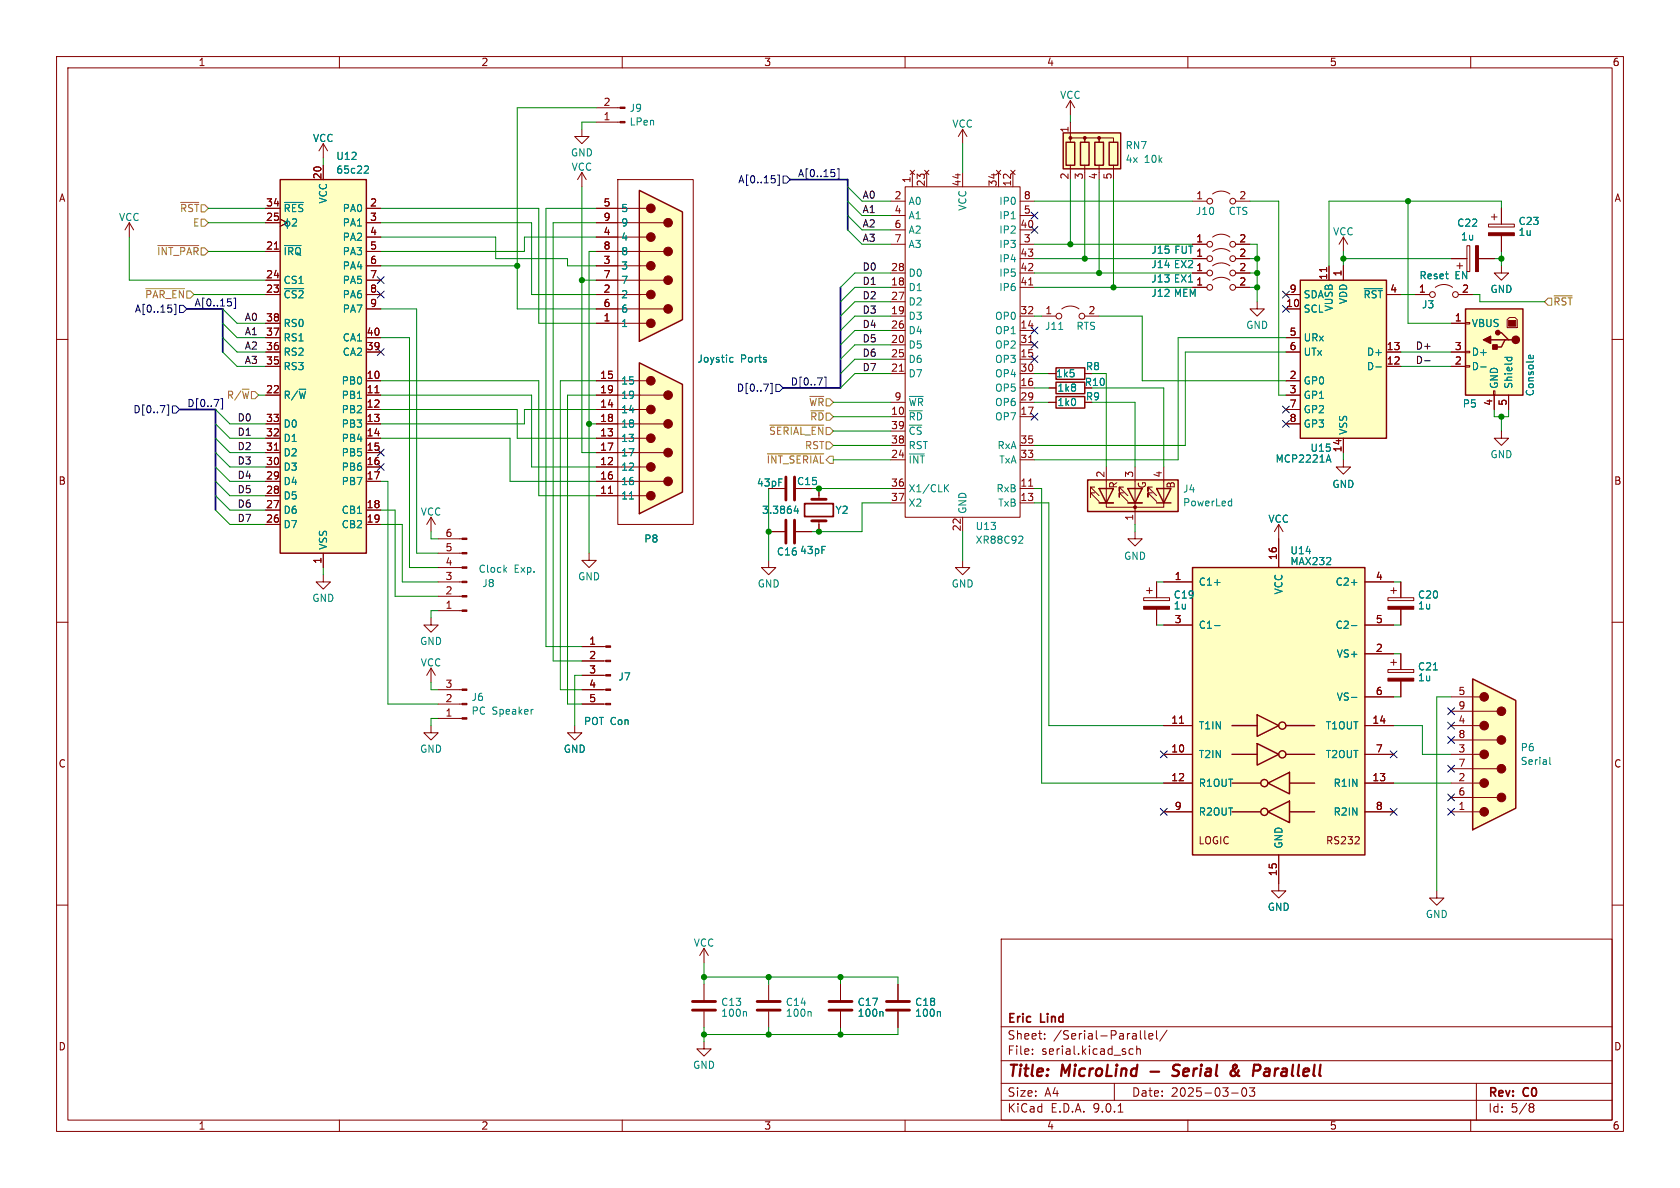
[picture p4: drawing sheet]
<svg xmlns="http://www.w3.org/2000/svg" width="297mm" height="210mm" viewBox="0 0 297 210" stroke-linecap="round" stroke-linejoin="round" font-family="sans-serif">
<defs><g id="words">
<g font-size="2.8" fill="#840000">
<text x="178" y="190.9">Title:</text>
<text x="187.7" y="190.9">MicroLind</text>
<text x="209" y="190.9">Serial</text>
<text x="220" y="190.9">&amp;</text>
<text x="224.8" y="190.9">Parallell</text>
</g>
<g font-size="2.1" fill="#840000">
<text x="178" y="184">Sheet:</text>
<text x="178" y="181.2">Eric</text>
<text x="184" y="181.2">Lind</text>
<text x="186.2" y="184">/Serial-Parallel/</text>
<text x="178" y="186.7">File:</text>
<text x="184.1" y="186.7">serial.kicad_sch</text>
<text x="178" y="196.9">KiCad</text>
<text x="178" y="194.1">Size:</text>
<text x="184.7" y="194.1">A4</text>
<text x="185.7" y="196.9">E.D.A.</text>
<text x="193.3" y="196.9">9.0.1</text>
<text x="200" y="194.1">Date:</text>
<text x="207" y="194.1">2025-03-03</text>
<text x="263" y="194.3">Rev:</text>
<text x="263" y="196.9">Id:</text>
<text x="267.1" y="196.9">5/8</text>
<text x="269.4" y="194.3">C0</text>
</g>
<g font-size="1.8" fill="#840000">
<text x="35" y="11.9">1</text>
<text x="85" y="11.9">2</text>
<text x="135" y="11.9">3</text>
<text x="185" y="11.9">4</text>
<text x="235" y="11.9">5</text>
<text x="285" y="11.9">6</text>
<text x="106.6" y="21.3">1</text>
<text x="106.6" y="18.8">2</text>
<text x="189" y="23.6" transform="rotate(-90 189 23.6)">1</text>
<text x="10.3" y="35.9">A</text>
<text x="56.9" y="31.8" transform="rotate(-90 56.9 31.8)">20</text>
<text x="158" y="35.3">2</text>
<text x="161" y="32.5" transform="rotate(-90 161 32.5)">1</text>
<text x="163.6" y="33.1" transform="rotate(-90 163.6 33.1)">23</text>
<text x="169.9" y="33.1" transform="rotate(-90 169.9 33.1)">44</text>
<text x="176.3" y="33.1" transform="rotate(-90 176.3 33.1)">34</text>
<text x="178.8" y="33.1" transform="rotate(-90 178.8 33.1)">12</text>
<text x="180.9" y="35.3">8</text>
<text x="189" y="31.8" transform="rotate(-90 189 31.8)">2</text>
<text x="191.5" y="31.8" transform="rotate(-90 191.5 31.8)">3</text>
<text x="194.1" y="31.8" transform="rotate(-90 194.1 31.8)">4</text>
<text x="196.6" y="31.8" transform="rotate(-90 196.6 31.8)">5</text>
<text x="211.4" y="35.3">1</text>
<text x="219" y="35.3">2</text>
<text x="285.3" y="35.9">A</text>
<text x="46.9" y="36.6">34</text>
<text x="46.9" y="39.1">25</text>
<text x="65.3" y="36.6">2</text>
<text x="65.3" y="39.1">3</text>
<text x="65.3" y="41.7">4</text>
<text x="106.6" y="36.6">5</text>
<text x="106.6" y="39.1">9</text>
<text x="106.6" y="41.7">4</text>
<text x="158" y="37.8">4</text>
<text x="158" y="40.4">6</text>
<text x="180.3" y="40.4">40</text>
<text x="180.9" y="37.8">5</text>
<text x="46.9" y="44.2">21</text>
<text x="65.3" y="44.2">5</text>
<text x="65.3" y="46.7">6</text>
<text x="106.6" y="44.2">8</text>
<text x="106.6" y="46.7">3</text>
<text x="158" y="42.9">7</text>
<text x="180.3" y="45.5">43</text>
<text x="180.9" y="42.9">3</text>
<text x="203.4" y="45.1">J15 FUT 1</text>
<text x="211.4" y="42.9">1</text>
<text x="219" y="42.9">2</text>
<text x="219" y="45.5">2</text>
<text x="46.9" y="49.3">24</text>
<text x="46.9" y="51.8">23</text>
<text x="65.3" y="49.3">7</text>
<text x="65.3" y="51.8">8</text>
<text x="106.6" y="49.3">7</text>
<text x="106.6" y="51.8">2</text>
<text x="157.4" y="48">28</text>
<text x="157.4" y="50.5">18</text>
<text x="157.4" y="53.1">27</text>
<text x="180.3" y="48">42</text>
<text x="180.3" y="50.5">41</text>
<text x="211.4" y="50.5">1</text>
<text x="211.4" y="48">1</text>
<text x="219" y="50.5">2</text>
<text x="219" y="48">2</text>
<text x="227.9" y="51.8">9</text>
<text x="234.7" y="49.6" transform="rotate(-90 234.7 49.6)">11</text>
<text x="237.2" y="49" transform="rotate(-90 237.2 49)">1</text>
<text x="245.7" y="51.8">4</text>
<text x="250.8" y="51.8">1</text>
<text x="258.4" y="51.8">2</text>
<text x="46.9" y="56.9">38</text>
<text x="46.9" y="59.4">37</text>
<text x="64.7" y="59.4">40</text>
<text x="65.3" y="54.4">9</text>
<text x="106.6" y="54.4">6</text>
<text x="106.6" y="56.9">1</text>
<text x="157.4" y="55.6">19</text>
<text x="157.4" y="58.2">26</text>
<text x="180.3" y="55.6">32</text>
<text x="180.3" y="58.2">14</text>
<text x="184.7" y="55.6">1</text>
<text x="192.3" y="55.6">2</text>
<text x="227.3" y="54.4">10</text>
<text x="227.9" y="59.4">5</text>
<text x="257.1" y="56.9">1</text>
<text x="46.9" y="62">36</text>
<text x="46.9" y="64.5">35</text>
<text x="64.7" y="62">39</text>
<text x="157.4" y="60.7">20</text>
<text x="157.4" y="63.2">25</text>
<text x="157.4" y="65.8">21</text>
<text x="180.3" y="60.7">31</text>
<text x="180.3" y="63.2">15</text>
<text x="180.3" y="65.8">30</text>
<text x="191.9" y="65.6">R8</text>
<text x="227.9" y="62">6</text>
<text x="245.1" y="62">13</text>
<text x="245.1" y="64.5">12</text>
<text x="257.1" y="62">3</text>
<text x="257.1" y="64.5">2</text>
<text x="46.9" y="69.6">22</text>
<text x="64.7" y="67.1">10</text>
<text x="64.7" y="69.6">11</text>
<text x="106" y="67.1">15</text>
<text x="106" y="69.6">19</text>
<text x="158" y="70.9">9</text>
<text x="180.3" y="68.3">16</text>
<text x="180.3" y="70.9">29</text>
<text x="191.7" y="68.4">R10</text>
<text x="191.9" y="71">R9</text>
<text x="227.9" y="67.1">2</text>
<text x="227.9" y="69.6">3</text>
<text x="263.9" y="71.8" transform="rotate(-90 263.9 71.8)">4</text>
<text x="266.4" y="71.8" transform="rotate(-90 266.4 71.8)">5</text>
<text x="46.9" y="74.7">33</text>
<text x="46.9" y="77.2">32</text>
<text x="64.7" y="72.1">12</text>
<text x="64.7" y="74.7">13</text>
<text x="64.7" y="77.2">14</text>
<text x="106" y="72.1">14</text>
<text x="106" y="74.7">18</text>
<text x="106" y="77.2">13</text>
<text x="157.4" y="73.4">10</text>
<text x="157.4" y="75.9">39</text>
<text x="180.3" y="73.4">17</text>
<text x="227.9" y="72.1">7</text>
<text x="227.9" y="74.7">8</text>
<text x="46.9" y="79.8">31</text>
<text x="46.9" y="82.3">30</text>
<text x="64.7" y="79.8">15</text>
<text x="64.7" y="82.3">16</text>
<text x="106" y="79.8">17</text>
<text x="106" y="82.3">12</text>
<text x="157.4" y="78.5">38</text>
<text x="157.4" y="81">24</text>
<text x="180.3" y="78.5">35</text>
<text x="180.3" y="81">33</text>
<text x="237.2" y="80.1" transform="rotate(-90 237.2 80.1)">14</text>
<text x="10.3" y="85.9">B</text>
<text x="46.9" y="84.8">29</text>
<text x="46.9" y="87.4">28</text>
<text x="46.9" y="89.9">27</text>
<text x="64.7" y="84.8">17</text>
<text x="64.7" y="89.9">18</text>
<text x="106" y="84.8">16</text>
<text x="106" y="87.4">11</text>
<text x="140.8" y="86">C15</text>
<text x="157.4" y="86.1">36</text>
<text x="157.4" y="88.6">37</text>
<text x="180.3" y="86.1">11</text>
<text x="180.3" y="88.6">13</text>
<text x="195.3" y="84.5" transform="rotate(-90 195.3 84.5)">2</text>
<text x="197.7" y="86.5" transform="rotate(-90 197.7 86.5)">R</text>
<text x="200.4" y="84.5" transform="rotate(-90 200.4 84.5)">3</text>
<text x="202.8" y="86.5" transform="rotate(-90 202.8 86.5)">G</text>
<text x="205.5" y="84.5" transform="rotate(-90 205.5 84.5)">4</text>
<text x="207.9" y="86.5" transform="rotate(-90 207.9 86.5)">B</text>
<text x="285.3" y="85.9">B</text>
<text x="46.9" y="92.5">26</text>
<text x="64.7" y="92.5">19</text>
<text x="78.7" y="95">6</text>
<text x="169.9" y="94" transform="rotate(-90 169.9 94)">22</text>
<text x="200.4" y="92.1" transform="rotate(-90 200.4 92.1)">1</text>
<text x="56.9" y="99.8" transform="rotate(-90 56.9 99.8)">1</text>
<text x="78.7" y="100.1">4</text>
<text x="78.7" y="97.5">5</text>
<text x="225.8" y="99.1" transform="rotate(-90 225.8 99.1)">16</text>
<text x="78.7" y="107.7">1</text>
<text x="78.7" y="105.2">2</text>
<text x="78.7" y="102.6">3</text>
<text x="207.6" y="102.6">1</text>
<text x="243.1" y="102.6">4</text>
<text x="207.6" y="110.2">3</text>
<text x="243.1" y="110.2">5</text>
<text x="104.1" y="114">1</text>
<text x="104.1" y="116.6">2</text>
<text x="104.1" y="119.1">3</text>
<text x="243.1" y="115.3">2</text>
<text x="78.7" y="124.2">2</text>
<text x="78.7" y="121.7">3</text>
<text x="104.1" y="121.7">4</text>
<text x="104.1" y="124.2">5</text>
<text x="243.1" y="122.9">6</text>
<text x="257.7" y="122.9">5</text>
<text x="257.7" y="125.5">9</text>
<text x="78.7" y="126.7">1</text>
<text x="207" y="128">11</text>
<text x="242.5" y="128">14</text>
<text x="257.7" y="128">4</text>
<text x="257.7" y="130.6">8</text>
<text x="10.3" y="135.9">C</text>
<text x="207" y="133.1">10</text>
<text x="243.1" y="133.1">7</text>
<text x="257.7" y="133.1">3</text>
<text x="257.7" y="135.6">7</text>
<text x="285.3" y="135.9">C</text>
<text x="207" y="138.2">12</text>
<text x="207.6" y="143.3">9</text>
<text x="242.5" y="138.2">13</text>
<text x="243.1" y="143.3">8</text>
<text x="257.7" y="138.2">2</text>
<text x="257.7" y="140.7">6</text>
<text x="257.7" y="143.3">1</text>
<text x="211.8" y="149.5">LOGIC</text>
<text x="234.3" y="149.5">RS232</text>
<text x="225.8" y="155" transform="rotate(-90 225.8 155)">15</text>
<text x="10.3" y="185.9">D</text>
<text x="285.3" y="185.9">D</text>
<text x="35" y="199.9">1</text>
<text x="85" y="199.9">2</text>
<text x="135" y="199.9">3</text>
<text x="185" y="199.9">4</text>
<text x="235" y="199.9">5</text>
<text x="285" y="199.9">6</text>
</g>
<g font-size="1.8" fill="#008484">
<text x="187.3" y="17.7">VCC</text>
<text x="111.2" y="20">J9</text>
<text x="111.2" y="22.4">LPen</text>
<text x="168.3" y="22.8">VCC</text>
<text x="55.2" y="25.3">VCC</text>
<text x="59.4" y="28.5">U12</text>
<text x="100.8" y="27.9">GND</text>
<text x="198.9" y="29">4x</text>
<text x="198.9" y="26.6">RN7</text>
<text x="202.3" y="29">10k</text>
<text x="59.4" y="30.9">65c22</text>
<text x="101" y="30.4">VCC</text>
<text x="20.9" y="39.3">VCC</text>
<text x="50" y="37.7">~{RES}</text>
<text x="58" y="36.1" transform="rotate(-90 58 36.1)">VCC</text>
<text x="60.5" y="37.7">PA0</text>
<text x="60.5" y="40.2">PA1</text>
<text x="109.7" y="37.7">5</text>
<text x="109.7" y="40.2">9</text>
<text x="160.5" y="36.4">A0</text>
<text x="160.5" y="39">A1</text>
<text x="160.5" y="41.5">A2</text>
<text x="171" y="37.4" transform="rotate(-90 171 37.4)">VCC</text>
<text x="176.5" y="36.4">IP0</text>
<text x="176.5" y="39">IP1</text>
<text x="176.5" y="41.5">IP2</text>
<text x="211.3" y="38.2">J10</text>
<text x="217.1" y="38.2">CTS</text>
<text x="235.6" y="41.8">VCC</text>
<text x="257.5" y="40.3">C22</text>
<text x="268.4" y="41.9">1u</text>
<text x="268.4" y="40">C23</text>
<text x="50" y="45.3">~{IRQ}</text>
<text x="60.5" y="42.8">PA2</text>
<text x="60.5" y="45.3">PA3</text>
<text x="60.5" y="47.9">PA4</text>
<text x="109.7" y="42.8">4</text>
<text x="109.7" y="45.3">8</text>
<text x="109.7" y="47.9">3</text>
<text x="160.5" y="44">A3</text>
<text x="176.5" y="44">IP3</text>
<text x="176.5" y="46.6">IP4</text>
<text x="203.4" y="47.6">J14 EX2</text>
<text x="258.2" y="42.7">1u</text>
<text x="50" y="50.4">CS1</text>
<text x="50" y="52.9">~{CS2}</text>
<text x="60.5" y="50.4">PA5</text>
<text x="60.5" y="52.9">PA6</text>
<text x="109.7" y="50.4">7</text>
<text x="109.7" y="52.9">2</text>
<text x="160.5" y="49.1">D0</text>
<text x="160.5" y="51.7">D1</text>
<text x="176.5" y="49.1">IP5</text>
<text x="176.5" y="51.7">IP6</text>
<text x="203.4" y="52.7">J12 MEM</text>
<text x="203.4" y="50.1">J13 EX1</text>
<text x="230.4" y="52.9">SDA</text>
<text x="238.4" y="53.9" transform="rotate(-90 238.4 53.9)">VDD</text>
<text x="241" y="52.9">~{RST}</text>
<text x="250.8" y="49.6">Reset</text>
<text x="257.2" y="49.6">EN</text>
<text x="263.4" y="52">GND</text>
<text x="50" y="58">RS0</text>
<text x="60.5" y="55.5">PA7</text>
<text x="109.7" y="55.5">6</text>
<text x="109.7" y="58">1</text>
<text x="160.5" y="54.2">D2</text>
<text x="160.5" y="56.7">D3</text>
<text x="160.5" y="59.3">D4</text>
<text x="175.8" y="56.7">OP0</text>
<text x="175.8" y="59.3">OP1</text>
<text x="184.6" y="58.5">J11</text>
<text x="190.2" y="58.5">RTS</text>
<text x="220.2" y="58.3">GND</text>
<text x="230.4" y="55.5">SCL</text>
<text x="235.8" y="55.1" transform="rotate(-90 235.8 55.1)">VUSB</text>
<text x="251.3" y="54.7">J3</text>
<text x="260.1" y="58">VBUS</text>
<text x="50" y="60.6">RS1</text>
<text x="50" y="63.1">RS2</text>
<text x="50" y="65.6">RS3</text>
<text x="60.5" y="60.6">CA1</text>
<text x="60.5" y="63.1">CA2</text>
<text x="123.2" y="64.3">Joystic</text>
<text x="130.9" y="64.3">Ports</text>
<text x="160.5" y="61.8">D5</text>
<text x="160.5" y="64.4">D6</text>
<text x="175.8" y="61.8">OP2</text>
<text x="175.8" y="64.4">OP3</text>
<text x="230.4" y="60.6">URx</text>
<text x="230.4" y="63.1">UTx</text>
<text x="241.6" y="63.1">D+</text>
<text x="241.6" y="65.6">D-</text>
<text x="260.1" y="63.1">D+</text>
<text x="260.1" y="65.6">D-</text>
<text x="50" y="70.7">R/~{W}</text>
<text x="60.3" y="68.2">PB0</text>
<text x="60.3" y="70.7">PB1</text>
<text x="109.7" y="68.2">15</text>
<text x="109.7" y="70.7">19</text>
<text x="160.5" y="66.9">D7</text>
<text x="160.5" y="72">~{WR}</text>
<text x="175.8" y="66.9">OP4</text>
<text x="175.8" y="69.4">OP5</text>
<text x="175.8" y="72">OP6</text>
<text x="186.6" y="66.9">1k5</text>
<text x="186.8" y="69.4">1k8</text>
<text x="186.8" y="72">1k0</text>
<text x="230.4" y="68.2">GP0</text>
<text x="230.4" y="70.7">GP1</text>
<text x="265" y="68.8" transform="rotate(-90 265 68.8)">GND</text>
<text x="267.6" y="68.8" transform="rotate(-90 267.6 68.8)">Shield</text>
<text x="271.4" y="70.1" transform="rotate(-90 271.4 70.1)">Console</text>
<text x="50" y="75.8">D0</text>
<text x="60.3" y="73.3">PB2</text>
<text x="60.3" y="75.8">PB3</text>
<text x="109.7" y="73.3">14</text>
<text x="109.7" y="75.8">18</text>
<text x="160.5" y="74.5">~{RD}</text>
<text x="160.5" y="77.1">~{CS}</text>
<text x="175.8" y="74.5">OP7</text>
<text x="230.4" y="73.3">GP2</text>
<text x="230.4" y="75.8">GP3</text>
<text x="238.4" y="77" transform="rotate(-90 238.4 77)">VSS</text>
<text x="258.5" y="72.2">P5</text>
<text x="50" y="78.3">D1</text>
<text x="50" y="80.9">D2</text>
<text x="50" y="83.4">D3</text>
<text x="60.3" y="78.3">PB4</text>
<text x="60.3" y="80.9">PB5</text>
<text x="60.3" y="83.4">PB6</text>
<text x="109.7" y="78.3">13</text>
<text x="109.7" y="80.9">17</text>
<text x="109.7" y="83.4">12</text>
<text x="160.5" y="79.6">RST</text>
<text x="160.5" y="82.1">~{INT}</text>
<text x="176.2" y="79.6">RxA</text>
<text x="176.5" y="82.1">TxA</text>
<text x="225.4" y="82">MCP2221A</text>
<text x="231.6" y="80.1">U15</text>
<text x="263.4" y="81.2">GND</text>
<text x="50" y="86">D4</text>
<text x="50" y="88.5">D5</text>
<text x="60.3" y="86">PB7</text>
<text x="109.7" y="86">16</text>
<text x="109.7" y="88.5">11</text>
<text x="133.7" y="86.2">43pF</text>
<text x="160.5" y="87.2">X1/CLK</text>
<text x="160.5" y="89.8">X2</text>
<text x="176.1" y="87.2">RxB</text>
<text x="176.4" y="89.8">TxB</text>
<text x="209.1" y="87.3">J4</text>
<text x="209.1" y="89.7">PowerLed</text>
<text x="235.5" y="86.5">GND</text>
<text x="50" y="91">D6</text>
<text x="50" y="93.6">D7</text>
<text x="60.3" y="91">CB1</text>
<text x="60.3" y="93.6">CB2</text>
<text x="74.3" y="91.3">VCC</text>
<text x="134.6" y="91">3.3864</text>
<text x="147.6" y="91">Y2</text>
<text x="171" y="90.9" transform="rotate(-90 171 90.9)">GND</text>
<text x="172.4" y="93.9">U13</text>
<text x="224.1" y="92.6">VCC</text>
<text x="58" y="97.3" transform="rotate(-90 58 97.3)">VSS</text>
<text x="84.5" y="101.4">Clock</text>
<text x="90.9" y="101.4">Exp.</text>
<text x="113.8" y="96.1">P8</text>
<text x="137.2" y="98.4">C16</text>
<text x="141.3" y="98.1">43pF</text>
<text x="172.4" y="96.3">XR88C92</text>
<text x="198.6" y="99.2">GND</text>
<text x="228" y="98.2">U14</text>
<text x="228" y="100.1">MAX232</text>
<text x="55.1" y="106.6">GND</text>
<text x="85.2" y="104">J8</text>
<text x="102.1" y="102.8">GND</text>
<text x="133.9" y="104.1">GND</text>
<text x="168.1" y="104.1">GND</text>
<text x="207.4" y="107.9">1u</text>
<text x="207.4" y="106">C19</text>
<text x="211.8" y="103.7">C1+</text>
<text x="226.9" y="105.2" transform="rotate(-90 226.9 105.2)">VCC</text>
<text x="236" y="103.7">C2+</text>
<text x="250.6" y="107.9">1u</text>
<text x="250.6" y="106">C20</text>
<text x="211.8" y="111.4">C1-</text>
<text x="236" y="111.4">C2-</text>
<text x="74.2" y="114.2">GND</text>
<text x="74.3" y="118">VCC</text>
<text x="236.2" y="116.4">VS+</text>
<text x="250.6" y="118.7">C21</text>
<text x="83.3" y="124.1">J6</text>
<text x="109.2" y="120.5">J7</text>
<text x="236.2" y="124.1">VS-</text>
<text x="250.6" y="120.6">1u</text>
<text x="83.3" y="126.5">PC</text>
<text x="87" y="126.5">Speaker</text>
<text x="103.1" y="128.4">POT Con</text>
<text x="211.8" y="129.1">T1IN</text>
<text x="234.3" y="129.1">T1OUT</text>
<text x="74.2" y="133.3">GND</text>
<text x="99.6" y="133.3">GND</text>
<text x="211.8" y="134.2">T2IN</text>
<text x="234.3" y="134.2">T2OUT</text>
<text x="268.7" y="133">P6</text>
<text x="268.7" y="135.4">Serial</text>
<text x="211.8" y="139.3">R1OUT</text>
<text x="235.7" y="139.3">R1IN</text>
<text x="211.8" y="144.4">R2OUT</text>
<text x="235.7" y="144.4">R2IN</text>
<text x="226.9" y="150.1" transform="rotate(-90 226.9 150.1)">GND</text>
<text x="224" y="161.2">GND</text>
<text x="122.5" y="167.5">VCC</text>
<text x="252" y="162.5">GND</text>
<text x="127.4" y="179.9">100n</text>
<text x="127.4" y="178">C13</text>
<text x="138.8" y="179.9">100n</text>
<text x="138.8" y="178">C14</text>
<text x="151.5" y="179.9">100n</text>
<text x="151.5" y="178">C17</text>
<text x="161.7" y="179.9">100n</text>
<text x="161.7" y="178">C18</text>
<text x="122.4" y="189.1">GND</text>
</g>
<g font-size="1.8" fill="#000084">
<text x="130.4" y="32.6">A[0..15]</text>
<text x="141" y="31.4">A[0..15]</text>
<text x="23.7" y="55.5">A[0..15]</text>
<text x="34.3" y="54.3">A[0..15]</text>
<text x="130.2" y="69.4">D[0..7]</text>
<text x="139.7" y="68.2">D[0..7]</text>
<text x="23.5" y="73.3">D[0..7]</text>
<text x="33" y="72">D[0..7]</text>
</g>
<g font-size="1.8">
<text x="152.4" y="35.2">A0</text>
<text x="152.4" y="40.3">A2</text>
<text x="152.4" y="37.8">A1</text>
<text x="152.4" y="42.8">A3</text>
<text x="152.4" y="47.9">D0</text>
<text x="152.4" y="50.5">D1</text>
<text x="152.4" y="53">D2</text>
<text x="43.2" y="59.3">A1</text>
<text x="43.2" y="56.8">A0</text>
<text x="152.4" y="58.1">D4</text>
<text x="152.4" y="55.5">D3</text>
<text x="43.2" y="64.4">A3</text>
<text x="43.2" y="61.9">A2</text>
<text x="152.4" y="60.6">D5</text>
<text x="152.4" y="63.2">D6</text>
<text x="152.4" y="65.7">D7</text>
<text x="250.2" y="64.4">D-</text>
<text x="250.2" y="61.9">D+</text>
<text x="41.9" y="77.1">D1</text>
<text x="41.9" y="74.6">D0</text>
<text x="41.9" y="79.7">D2</text>
<text x="41.9" y="82.2">D3</text>
<text x="41.9" y="84.7">D4</text>
<text x="41.9" y="87.3">D5</text>
<text x="41.9" y="89.8">D6</text>
<text x="41.9" y="92.4">D7</text>
</g>
<g font-size="1.8" fill="#848400">
<text x="31.7" y="37.7">~{RST}</text>
<text x="34" y="40.2">E</text>
<text x="27.7" y="45.3">~{INT_PAR}</text>
<text x="25.6" y="52.9">~{PAR_EN}</text>
<text x="274.5" y="54.2">~{RST}</text>
<text x="40" y="70.7">R/~{W}</text>
<text x="142.9" y="72">~{WR}</text>
<text x="135.9" y="77.1">~{SERIAL_EN}</text>
<text x="143.1" y="74.5">~{RD}</text>
<text x="135.4" y="82.1">~{INT_SERIAL}</text>
<text x="142.2" y="79.6">RST</text>
</g>
</g></defs>
<g fill="none" stroke="#840000" stroke-width=".18">
<path d="M10 10h277v190h-277zM12 12h273v186h-273zM60 10v2M110 10v2M160 10v2M210 10v2M260 10v2M10 60h2M285 60h2M10 110h2M285 110h2M10 160h2"/>
<path d="M177 166h108v32h-108zM285 160h2M60 198v2M110 198v2M160 198v2M177 194.5h108M177 191.5h108M177 187.5h108M177 181.5h108M182.5 186.3v.1M182.5 185.5v.1M184.7 183.6v.1"/>
<path d="M184.7 182.8v.1M197 191.5v3M197.7 196.6h.8M200.3 185.5l-.4-.1-.3 .3v.4l.1 .2h.6M201 185.5l.2-.1 .3 .1 .1 .9M201 184.9v1.5M201.6 182.2v1.3l.2 .2M202.4 182.2v1.3l.2 .2M203.1 183.2l.7-.1-.1-.3-.4-.1-.2 .2 .1 .7h.5M204.5 182.2v1.3l.2 .2M206.3 182.1l-1.3 2M210 198v2"/>
<path d="M217.7 193.2h1.2M219.7 192.4l.2-.1a.81 .81 0 0 1 .6 .6 .81 .81 0 0 1-.3 .8l-.2 .1a.81 .81 0 0 1-.3-1.4zM220.9 192.3h.9l-.5 .6 .4 .1v.7l-.2 .1h-.4l-.2-.1M260 198v2M261 191.5v6.5M270.6 195.1l.4 .1 .2 .2-.3 .3M270.6 195.7h.3M270.9 195.7l.2 .2 .1 .4-.2 .2-.4 .1"/>
</g>
<path d="M203.4 189.4h1.5M208.3 190a.85 .85 0 0 1-1.1 .1M208.3 188.2l-.7 .1a.46 .46 0 0 0-.2 .5 .46 .46 0 0 0 .3 .4l.6 .2M217.7 189.4l.8-.6 .2-.3-.3-.3a.41 .41 0 0 0-.4 .5l.6 1.1 .5 .4M219 189.2l-.2 .4a.92 .92 0 0 1-.9 .6l-.2-.1M224.2 188.9l-.6 .1M224.3 189.4h-.5a.4 .4 0 0 0-.4 .4 .4 .4 0 0 0 .3 .4h.5" fill="none" stroke="#840000" stroke-width=".4"/>
<path d="M188 23.5h10.1v6.3h-10.1z" fill="#ffffc2"/>
<path d="M188 23.5h10.1v6.3h-10.1zM188.5 25.1h1.5v4.1h-1.5zM191 25.1h1.5v4.1h-1.5zM193.5 25.1h1.6v4.1h-1.6zM196.1 25.1h1.5v4.1h-1.5zM186.7 67.6h5.1v2h-5.1z" fill="none" stroke="#840000" stroke-width=".25"/>
<g fill="#840000" stroke="#840000" stroke-width=".18">
<path d="M245.4 119.9h4.5v.5h-4.5z"/>
<path d="M109.6 21.5h.9v.2h-.9z"/>
<path d="M109.6 18.9h.9v.3h-.9z"/>
<circle cx="189.2" cy="24.4" r=".25"/>
<circle cx="191.8" cy="24.4" r=".25"/>
<circle cx="194.3" cy="24.4" r=".25"/>
</g>
<g fill="none" stroke="#840000" stroke-width=".18">
<path d="M105.4 19.1h4.2M105.4 21.6h4.2M189.2 25.1v-.7h2.6v.7v-.7h2.5v.7v-.7h2.5v.7M189.2 21.6v2.5M189.2 29.2v1.3M191.8 29.2v1.3M194.3 29.2v1.3M196.8 29.2v1.3M210.8 50.8h2.6M214.4 49.5a2.54 2.54 0 0 1 3 0M218.4 50.8h2.6M185.4 68.6h1.3"/>
<path d="M135.9 86.4h2.8M57.1 101.6v1.3h1.3l-1.3 1.2-1.2-1.2h1.2M245.4 118.4h4.5v.5h-4.5zM245.9 117.1h1M246.4 116.6v1M247.6 115.6v2.8M247.6 120.4v2.8M148.6 174v2.8M148.6 178.8v2.8"/>
<circle cx="213.9" cy="50.8" r=".51"/>
<circle cx="217.9" cy="50.8" r=".51"/>
</g>
<path d="M138.9 84.3v4.1M140.5 84.3v4.1M146.6 177h4M146.6 178.6h4" fill="none" stroke="#840000" stroke-width=".51"/>
<path d="M253.4 118.4h.7M155.9 178.8l.2 .2v.7" fill="none" stroke="#008484" stroke-width=".18"/>
<path d="M192.3 84.8h16v5.6h-16z" fill="#ffffc2"/>
<g fill="#840000" stroke="#840000" stroke-width=".18">
<path d="M245.4 107.2h4.5v.5h-4.5z"/>
<path d="M202.2 107.2h4.6v.5h-4.6z"/>
<path d="M260.9 43.4h.5v4.6h-.5z"/>
<path d="M263.1 41.1h4.6v.6h-4.6z"/>
<circle cx="200.7" cy="89.7" r=".25"/>
</g>
<path d="M192.3 84.8h16v5.6h-16zM194.3 86.4h2.5l-1.2 2.5zM194.3 88.9h2.5M199.4 86.4h2.5l-1.2 2.5zM199.4 88.9h2.5M204.5 86.4h2.5l-1.3 2.5zM204.5 88.9h2.5" fill="none" stroke="#840000" stroke-width=".25"/>
<g fill="none" stroke="#840000" stroke-width=".18">
<path d="M210.8 35.6h2.6M214.4 34.3a2.54 2.54 0 0 1 3 0M218.4 35.6h2.6M263.1 39.6h4.6v.5h-4.6zM263.7 38.4h1M264.2 37.8v1.1M265.4 36.8v2.8M210.8 43.2h2.6M210.8 45.7h2.6M214.4 41.9a2.54 2.54 0 0 1 3 0M214.4 44.5a2.54 2.54 0 0 1 3 0M218.4 43.2h2.6"/>
<path d="M218.4 45.7h2.6M222.2 53.3v1.3h1.3l-1.3 1.3-1.2-1.3h1.2M256.5 45.7h2.8M257.6 47h1M258.1 46.5v1M259.3 43.4h.5v4.6h-.5zM261.4 45.7h2.8M265.4 41.7v2.8M104.1 97.8v1.3h1.3l-1.3 1.2-1.2-1.2h1.2M193.5 87.1h-.7v.8v-.8l1.5 1.5M193.5 86.1h-.7v.8v-.8l1.5 1.5M194.3 88.9h2.5"/>
<path d="M194.3 86.4h.1M194.3 86.4h2.5zM195.6 82.6v7.1h10.1v-1.1M198.6 87.1h-.7v.8v-.8l1.5 1.5M198.6 86.1h-.7v.8v-.8l1.5 1.5M199.4 88.9h2.5M199.4 86.4h.1M199.4 86.4h2.5zM200.7 82.6v10.1M203.7 87.1h-.8v.8v-.8l1.6 1.5M203.7 86.1h-.8v.8v-.8l1.6 1.5M205.7 82.6v6.3"/>
<path d="M237.5 81.3v1.3h1.3l-1.3 1.2-1.3-1.2h1.3M202.2 105.7h4.6v.5h-4.6zM202.7 104.4h1M203.2 103.9v1M204.5 102.9v2.8M204.5 107.7v2.8M245.4 105.7h4.5v.5h-4.5zM245.9 104.4h1M246.4 103.9v1M247.6 102.9v2.8M247.6 107.7v2.8M226.1 156.2v1.3h1.2l-1.2 1.3-1.3-1.3h1.3"/>
<path d="M254 157.5v1.3h1.3l-1.3 1.2-1.3-1.2h1.3M124.5 184.2v1.2h1.2l-1.2 1.3-1.3-1.3h1.3"/>
<circle cx="213.9" cy="35.6" r=".51"/>
<circle cx="217.9" cy="35.6" r=".51"/>
<circle cx="213.9" cy="45.7" r=".51"/>
<circle cx="213.9" cy="43.2" r=".51"/>
<circle cx="217.9" cy="45.7" r=".51"/>
<circle cx="217.9" cy="43.2" r=".51"/>
</g>
<path d="M217.4 88.6h.3M217.7 88.2v1.2M217.7 89.4h-.3" fill="none" stroke="#008484" stroke-width=".18"/>
<path d="M260.3 120l7.7 3.8v19.1l-7.7 3.8z" fill="#ffffc2"/>
<g fill="none" stroke="#840000" stroke-width=".18">
<path d="M170.2 22.9l-.8 1.2M170.2 22.9l.7 1.2M170.2 22.9v2.5M250.2 52.1h2.5M253.7 50.8a2.54 2.54 0 0 1 3.1 0M257.8 52.1h2.5M265.4 47v1.3h1.3l-1.3 1.2-1.2-1.2h1.2M256.5 123.2h5.1M256.5 125.7h8.2M256.5 128.3h5.1M256.5 130.8h8.2M256.5 133.4h5.1"/>
<path d="M256.5 135.9h8.2M256.5 138.4h5.1M256.5 141h8.2M256.5 143.5h5.1"/>
<circle cx="253.2" cy="52.1" r=".51"/>
<circle cx="257.3" cy="52.1" r=".51"/>
</g>
<path d="M260.3 120l7.7 3.8v19.1l-7.7 3.8z" fill="none" stroke="#840000" stroke-width=".25"/>
<g fill="#840000" stroke="#840000" stroke-width=".18">
<circle cx="262.4" cy="123.2" r=".76"/>
<circle cx="262.4" cy="128.3" r=".76"/>
<circle cx="262.4" cy="133.3" r=".76"/>
<circle cx="262.4" cy="138.4" r=".76"/>
<circle cx="262.4" cy="143.5" r=".76"/>
<circle cx="265.4" cy="125.7" r=".76"/>
<circle cx="265.4" cy="130.8" r=".76"/>
<circle cx="265.4" cy="135.9" r=".76"/>
<circle cx="265.4" cy="141" r=".76"/>
</g>
<path d="M274 133.9v1.1l.2 .1" fill="none" stroke="#008484" stroke-width=".18"/>
<path d="M210.8 100.3h30.5v50.8h-30.5z" fill="#ffffc2"/>
<g fill="none" stroke="#840000" stroke-width=".25">
<path d="M210.8 100.3h30.5v50.8h-30.5zM217.8 128.3h4.4M217.8 133.4h4.4M217.8 138.4h5.1M222.2 126.4l3.9 1.9-3.9 1.9zM222.2 131.4l3.9 2-3.9 1.9zM224.2 138.4l3.8-1.9v3.8zM227.3 128.3h5.1M227.3 133.4h5.1M228 138.4h4.4M217.8 143.5h5.1M224.2 143.5l3.8-1.9v3.8z"/>
<path d="M228 143.5h4.4"/>
<circle cx="223.5" cy="138.4" r=".63"/>
<circle cx="226.7" cy="128.3" r=".63"/>
<circle cx="226.7" cy="133.3" r=".63"/>
<circle cx="223.5" cy="143.5" r=".63"/>
</g>
<g fill="none" stroke="#840000" stroke-width=".18">
<path d="M157.5 35.6h2.5M157.5 38.1h2.5M160 33h20.3v58.4h-20.3zM160.9 30.1l.8 .8M161.3 30.5v2.5M161.7 30.1l-.8 .8M163.4 30.1l.8 .8M163.8 30.5v2.5M164.2 30.1l-.8 .8M170.2 30.5v2.5M176.1 30.1l.8 .8M176.5 30.5v2.5"/>
<path d="M176.9 30.1l-.8 .8M178.7 30.1l.8 .8M179.1 30.5v2.5M179.5 30.1l-.8 .8M180.3 35.6h2.6M180.3 38.1h2.6M157.5 40.6h2.5M157.5 43.2h2.5M157.5 48.3h2.5M157.5 50.8h2.5M157.5 53.3h2.5M157.5 55.9h2.5"/>
<path d="M157.5 58.4h2.5M180.3 40.6h2.6M180.3 43.2h2.6M180.3 48.3h2.6M180.3 50.8h2.6M180.3 55.9h2.6M180.3 58.4h2.6M180.3 45.7h2.6M181.9 50.4h.7M157.5 61h2.5M157.5 63.5h2.5M157.5 66h2.5"/>
<path d="M157.5 71.1h2.5M157.5 73.7h2.5M157.5 76.2h2.5M157.5 78.7h2.5M159 65.6h.7M180.3 61h2.6M180.3 63.5h2.6M180.3 66h2.6M180.3 71.1h2.6M180.3 73.7h2.6M180.3 78.7h2.6M180.3 68.6h2.6"/>
<path d="M181.9 60.5h.7M265.4 76.2v1.3h1.3l-1.3 1.2-1.2-1.2h1.2M157.5 81.3h2.5M157.5 86.4h2.5M157.5 88.9h2.5M170.2 91.4v2.6M180.3 81.3h2.6M180.3 86.4h2.6M180.3 88.9h2.6M181.9 85.9h.7M226.1 92.7v7.6M226.1 92.7l-.8 1.3"/>
<path d="M226.1 92.7l.7 1.3M205.7 102.9h5.1M205.7 110.5h5.1M241.3 102.9h5.1M241.3 110.5h5.1M241.3 115.6h5.1M205.7 128.3h5.1M205.7 133.4h5.1M205.7 138.4h5.1M208.5 127.9h.7M241.3 128.3h5.1M241.3 133.4h5.1"/>
<path d="M241.3 138.4h5.1M241.3 123.2h5.1M205.7 143.5h5.1M226.1 151.1v5.1M239.5 149.2h.8M240.2 148v.4M241.3 143.5h5.1M124.5 167.6l-.8 1.3M124.5 167.6l.7 1.3M124.5 167.6v2.6"/>
</g>
<path d="M178.8 38.7h.7M160.8 70.1h2.4M167.2 86.2l.5 .7M167.7 85.7l-.7 .7M180.3 94.8h.4l.1 .3-.8 .9h.8M214.7 103h1M214.7 110.6h1M238.9 103h1M238.9 110.6h1M238.9 123.3h1" fill="none" stroke="#008484" stroke-width=".18"/>
<path d="M259.1 54.6h10.1v15.3h-10.1z" fill="#ffffc2"/>
<path d="M259.1 54.6h10.1v15.3h-10.1zM264.8 58.8h.6l1.3 1.3h.6M186.7 65h5.1v2.1h-5.1zM263.5 60.1h2.6M266.7 60.1h-.6l-.7 1.2h-1.2" fill="none" stroke="#840000" stroke-width=".25"/>
<g fill="none" stroke="#840000" stroke-width=".18">
<path d="M189.2 17.8l-.7 1.3M189.2 17.8l.8 1.3M189.2 17.8v2.5M22.9 39.4l-.8 1.2M22.9 39.4l.7 1.2M22.9 39.4v2.5M102.9 22.9v1.2h1.2l-1.2 1.3-1.3-1.3h1.3M102.9 30.5l-.8 1.3M102.9 30.5l.7 1.3M102.9 30.5v2.5M256.5 57.2h2.6M259.1 57h.7v.3h-.7z"/>
<path d="M266.8 56.1h1l.4 .4v1.4h-1.8v-1.4zM185.4 66h1.3M256.5 62.2h2.6M256.5 64.8h2.6M259.1 62.1h.7v.3h-.7zM259.1 64.6h.7v.3h-.7zM264 69.1h.3v.8h-.3zM264.2 69.9v2.5M266.7 69.9v2.5M135.9 99.1v1.2h1.3l-1.3 1.3-1.3-1.3h1.3M135.9 94h2.8M140.7 94h2.8"/>
<path d="M144.8 86.4v1.9M144.8 92.1v1.9M170.2 99.1v1.2h1.2l-1.2 1.3-1.3-1.3h1.3M200.7 94v1.3h1.2l-1.2 1.2-1.3-1.2h1.3M76.2 128.3v1.2h1.3l-1.3 1.3-1.3-1.3h1.3M124.5 174v2.8M124.5 178.8v2.8M135.9 174v2.8M135.9 178.8v2.8M158.7 174v2.8M158.7 178.8v2.8"/>
</g>
<path d="M266.7 56.6h1.3v1.1h-1.3z" fill="#840000" stroke="#840000" stroke-width=".18"/>
<g fill="#840000" stroke="#840000" stroke-width=".25">
<path d="M263.9 61h.8v.7h-.8z"/>
<path d="M262.3 60.1l1.2-.7v1.3z"/>
<circle cx="268" cy="60.1" r=".63"/>
<circle cx="264.8" cy="58.8" r=".38"/>
</g>
<path d="M261.8 64.9h.9M266 63.2h1.3M266.5 63.2l-.1 .3M267.2 63.2l.1 .3M270.2 63.2l.1-.4h.2l.2 .6M271 62.8l.1 .4M140.7 89.4l-.3 .9h.8M141 89.9v.8M131.8 178.8l.2 .2v.7M143.2 178.8l.2 .2v.7M166.1 178.8l.2 .2v.7" fill="none" stroke="#008484" stroke-width=".18"/>
<path d="M138.9 91.9v4.1M140.5 91.9v4.1M143.5 92.1h2.5M143.5 88.3h2.5M122.4 177h4.1M122.4 178.6h4.1M133.9 177h4M133.9 178.6h4M156.7 177h4.1M156.7 178.6h4.1" fill="none" stroke="#840000" stroke-width=".51"/>
<path d="M142.2 89h5.1v2.3h-5.1z" fill="none" stroke="#840000" stroke-width=".3"/>
<path d="M49.5 31.8h15.3v66h-15.3z" fill="#ffffc2"/>
<path d="M49.5 31.8h15.3v66h-15.3z" fill="none" stroke="#840000" stroke-width=".25"/>
<g fill="none" stroke="#840000" stroke-width=".18">
<path d="M47 36.8h2.5M47 39.4h2.5M49.5 38.7l1.3 .7-1.3 .6M57.1 25.4v2.5M57.1 29.2v2.6M57.1 25.4l-.7 1.3M57.1 25.4l.8 1.3M64.8 36.8h2.5M64.8 39.4h2.5M47 44.5h2.5M47 49.5h2.5M47 52.1h2.5"/>
<path d="M47 57.2h2.5M47 59.7h2.5M48.5 44h.7M64.8 44.5h2.5M64.8 49.5h2.5M64.8 52.1h2.5M64.8 59.7h2.5M64.8 41.9h2.5M64.8 47h2.5M64.8 54.6h2.5M184.1 55.9h2.6M187.7 54.6a2.54 2.54 0 0 1 3.1 0"/>
<path d="M191.8 55.9h2.5M210.8 48.3h2.6M214.4 47a2.54 2.54 0 0 1 3 0M218.4 48.3h2.6M47 62.2h2.5M47 64.8h2.5M47 69.9h2.5M47 74.9h2.5M47 77.5h2.5M48.5 79.6h.7M64.8 62.2h2.5M64.8 69.9h2.5"/>
<path d="M64.8 74.9h2.5M64.8 77.5h2.5M64.8 67.3h2.5M64.8 72.4h2.5M66.3 69.4h.7M47 80h2.5M47 82.6h2.5M47 85.1h2.5M47 87.6h2.5M47 90.2h2.5M47 92.7h2.5M57.1 97.8v2.5"/>
<path d="M64.8 80h2.5M64.8 82.6h2.5M64.8 85.1h2.5M64.8 90.2h2.5M64.8 92.7h2.5M77.5 97.8h4.2M77.5 95.3h4.2M76.2 109.2v1.3h1.3l-1.3 1.3-1.3-1.3h1.3M77.5 108h4.2M77.5 105.4h4.2M77.5 102.9h4.2M77.5 100.3h4.2"/>
<path d="M102.9 114.3h4.2M102.9 116.8h4.2M102.9 119.4h4.2M101.6 128.3v1.2h1.3l-1.3 1.3-1.3-1.3h1.3M102.9 121.9h4.2M102.9 124.5h4.2"/>
<circle cx="187.2" cy="55.9" r=".51"/>
<circle cx="191.3" cy="55.9" r=".51"/>
<circle cx="213.9" cy="48.3" r=".51"/>
<circle cx="217.9" cy="48.3" r=".51"/>
</g>
<g fill="none" stroke="#008484" stroke-width=".18">
<path d="M50.3 35.8h3.3M50.8 38.7v1.7M51.7 38.8l.5-.1 .2 .3-.7 .9h.7M64.6 29.3l.4 .1 .1 .3-.7 .9h.7M50.3 43.4h2.9M50.3 51h3.4M187.2 58.2h.7M89.2 100.7l.4 .5M89.6 100.3l-.5 .5"/>
<circle cx="50.8" cy="39.5" r=".44"/>
</g>
<g fill="#840000" stroke="#840000" stroke-width=".18">
<path d="M81.7 107.8h.8v.3h-.8z"/>
<path d="M81.7 105.3h.8v.2h-.8z"/>
<path d="M81.7 102.7h.8v.3h-.8z"/>
<path d="M81.7 100.2h.8v.3h-.8z"/>
<path d="M81.7 97.7h.8v.2h-.8z"/>
<path d="M81.7 95.1h.8v.3h-.8z"/>
<path d="M107.1 114.2h.8v.2h-.8z"/>
<path d="M107.1 116.7h.8v.3h-.8z"/>
<path d="M107.1 119.3h.8v.2h-.8z"/>
<path d="M107.1 121.8h.8v.2h-.8z"/>
<path d="M107.1 124.3h.8v.3h-.8z"/>
</g>
<g fill="#ffffc2">
<path d="M113 33.7l7.6 3.8v19l-7.6 3.8z"/>
<path d="M113 64.1l7.6 3.8v19.1l-7.6 3.8z"/>
</g>
<g fill="none" stroke="#840000" stroke-width=".18">
<path d="M105.4 36.8h8.9M105.4 39.4h11.9M109.2 31.8h13.4v60.9h-13.4zM105.4 41.9h8.9M105.4 44.5h11.9M105.4 47h8.9M105.4 49.5h11.9M105.4 54.6h11.9M105.4 57.2h8.9M105.4 52.1h3.8M109.9 52.1h4.4M237.5 41.9l-.8 1.3"/>
<path d="M237.5 41.9l.8 1.3M237.5 41.9v2.6M105.4 67.3h8.9M105.4 72.4h8.9M105.4 74.9h11.9M105.4 77.5h8.9M105.4 69.9h11.9M185.4 71.1h1.3M76.2 91.4v2.6M76.2 91.4l-.8 1.3M76.2 91.4l.8 1.3M105.4 80h11.9"/>
<path d="M105.4 82.6h8.9M105.4 85.1h11.9M105.4 87.6h8.9M107.6 87.2h.7M76.2 118.1l-.8 1.3M76.2 118.1l.8 1.3M76.2 118.1v2.6M77.5 127h4.2M77.5 124.5h4.2M77.5 121.9h4.2"/>
</g>
<path d="M113 33.7l7.6 3.8v19l-7.6 3.8zM113 64.1l7.6 3.8v19.1l-7.6 3.8zM186.7 70.1h5.1v2h-5.1z" fill="none" stroke="#840000" stroke-width=".25"/>
<g fill="#840000" stroke="#840000" stroke-width=".18">
<path d="M81.7 126.9h.8v.2h-.8z"/>
<path d="M81.7 124.3h.8v.3h-.8z"/>
<path d="M81.7 121.8h.8v.2h-.8z"/>
<circle cx="115.1" cy="36.8" r=".76"/>
<circle cx="115.1" cy="41.9" r=".76"/>
<circle cx="115.1" cy="47" r=".76"/>
<circle cx="115.1" cy="52.1" r=".76"/>
<circle cx="115.1" cy="57.1" r=".76"/>
<circle cx="115.1" cy="67.3" r=".76"/>
<circle cx="115.1" cy="72.4" r=".76"/>
<circle cx="115.1" cy="77.5" r=".76"/>
<circle cx="115.1" cy="82.5" r=".76"/>
<circle cx="115.1" cy="87.6" r=".76"/>
<circle cx="118.1" cy="39.4" r=".76"/>
<circle cx="118.1" cy="44.4" r=".76"/>
<circle cx="118.1" cy="49.5" r=".76"/>
<circle cx="118.1" cy="54.6" r=".76"/>
<circle cx="118.1" cy="69.8" r=".76"/>
<circle cx="118.1" cy="74.9" r=".76"/>
<circle cx="118.1" cy="80" r=".76"/>
<circle cx="118.1" cy="85.1" r=".76"/>
</g>
<path d="M129.1 64h.5M129.1 63.2h.5M111.3 88.2h.7M94.1 125.4h.2" fill="none" stroke="#008484" stroke-width=".18"/>
<path d="M229.9 49.5h15.2v28h-15.2z" fill="#ffffc2"/>
<path d="M229.9 49.5h15.2v28h-15.2z" fill="none" stroke="#840000" stroke-width=".25"/>
<g fill="none" stroke="#840000" stroke-width=".18">
<path d="M47 36.8h2.5M47 39.4h2.5M49.5 38.7l1.3 .7-1.3 .6M57.1 29.2v2.6M64.8 36.8h2.5M64.8 39.4h2.5M105.4 36.8h3.8M105.4 39.4h3.8M265.4 36.8v2.8M47 52.1h2.5M47 59.7h2.5M47 57.2h2.5"/>
<path d="M47 44.5h2.5M47 49.5h2.5M48.5 44h.7M64.8 52.1h2.5M64.8 54.6h2.5M64.8 59.7h2.5M64.8 41.9h2.5M64.8 44.5h2.5M64.8 47h2.5M64.8 49.5h2.5M105.4 52.1h3.8M105.4 54.6h3.8"/>
<path d="M105.4 57.2h3.8M105.4 41.9h3.8M105.4 44.5h3.8M105.4 47h3.8M105.4 49.5h3.8M210.8 45.7h2.6M210.8 50.8h2.6M210.8 48.3h2.6M210.8 43.2h2.6M218.4 45.7h2.6M218.4 50.8h2.6M218.4 48.3h2.6"/>
<path d="M218.4 43.2h2.6M227.3 52.1h2.6M227.3 54.6h2.6M227.3 59.7h2.6M234.5 47.3v.7M234.9 47v2.5M237.5 47v2.5M245.1 52.1h2.5M250.2 52.1h2.5M256.5 45.7h2.8M256.5 57.2h2.6M257.8 52.1h2.5"/>
<path d="M261.4 45.7h2.8M265.4 41.7v2.8M47 62.2h2.5M47 64.8h2.5M47 69.9h2.5M47 74.9h2.5M47 77.5h2.5M48.5 79.6h.7M64.8 62.2h2.5M64.8 67.3h2.5M64.8 69.9h2.5M64.8 72.4h2.5"/>
<path d="M64.8 74.9h2.5M64.8 77.5h2.5M66.3 69.4h.7M105.4 67.3h3.8M105.4 69.9h3.8M105.4 72.4h3.8M105.4 74.9h3.8M105.4 77.5h3.8M185.4 66h1.3M185.4 71.1h1.3M185.4 68.6h1.3M227.3 62.2h2.6"/>
<path d="M227.3 67.3h2.6M227.3 69.9h2.6M227.3 72.4h2.6M227.3 74.9h2.6M237.5 77.5v2.5M245.1 62.2h2.5M245.1 64.8h2.5M256.5 62.2h2.6M256.5 64.8h2.6M264.2 69.9v2.5M266.7 69.9v2.5M47 80h2.5"/>
<path d="M47 82.6h2.5M47 85.1h2.5M47 87.6h2.5M47 90.2h2.5M47 92.7h2.5M57.1 97.8v2.5M64.8 80h2.5M64.8 82.6h2.5M64.8 85.1h2.5M64.8 90.2h2.5M64.8 92.7h2.5M105.4 80h3.8"/>
<path d="M105.4 82.6h3.8M105.4 85.1h3.8M105.4 87.6h3.8M107.6 87.2h.7M135.9 94h2.8M135.9 86.4h2.8M140.7 94h2.8M144.8 86.4v1.2M144.8 92.7v1.3M226.1 95.3v5M102.9 114.3h3.8M102.9 116.8h3.8"/>
<path d="M102.9 119.4h3.8M204.5 102.9v2.8M204.5 107.7v2.8M205.7 102.9h5.1M205.7 110.5h5.1M241.3 102.9h5.1M241.3 110.5h5.1M241.3 115.6h5.1M247.6 102.9v2.8M247.6 107.7v2.8M247.6 115.6v2.8M102.9 121.9h3.8"/>
<path d="M102.9 124.5h3.8M205.7 128.3h5.1M205.7 133.4h5.1M205.7 138.4h5.1M208.5 127.9h.7M241.3 128.3h5.1M241.3 133.4h5.1M241.3 138.4h5.1M241.3 123.2h5.1M247.6 120.4v2.8M205.7 143.5h5.1M226.1 151.1v5.1"/>
<path d="M241.3 143.5h5.1M148.6 174v2.8M148.6 178.8v2.8M158.7 174v2.8M158.7 178.8v2.8"/>
</g>
<g fill="none" stroke="#008484" stroke-width=".18">
<path d="M50.3 35.8h3.3M50.8 38.7v1.7M51.7 38.8l.5-.1 .2 .3-.7 .9h.7M64.6 29.3l.4 .1 .1 .3-.7 .9h.7M50.3 51h3.4M50.3 43.4h2.9M241.2 51h3.2M129.1 63.2h.5M129.1 64h.5M243.2 64.9h1M261.8 64.9h.9M266 63.2h1.3"/>
<path d="M266.5 63.2l-.1 .3M267.2 63.2l.1 .3M270.2 63.2l.1-.4h.2l.2 .6M271 62.8l.1 .4M111.3 88.2h.7M140.7 89.4l-.3 .9h.8M141 89.9v.8M234.6 81.3h.6M234.9 80.4l.4 1.3M214.7 103h1M214.7 110.6h1M238.9 103h1"/>
<path d="M238.9 110.6h1M253.4 118.4h.7M238.9 123.3h1M155.9 178.8l.2 .2v.7M166.1 178.8l.2 .2v.7"/>
<circle cx="50.8" cy="39.5" r=".44"/>
</g>
<path d="M31.9 35.8h3.2M35.6 38.7h.6l.6 .7-.6 .6h-.6zM25.8 51h6.8M27.9 43.4h7.2M273.7 52.7h.6v1.3h-.6l-.7-.7zM274.7 52.3h3.2M136.1 75.2h9.5M143.2 70.1h2.4M146 78.1h.7l.6 .6-.6 .7h-.7zM135.7 80.2h9.9" fill="none" stroke="#848400" stroke-width=".18"/>
<g fill="none" stroke="#000084" stroke-width=".18">
<path d="M137 31.7v.5M137.5 30.9h.3v1.9h-.3M138.4 31.1h.7l.6 .7-.6 .6h-.7zM147.5 30.6v.5M148 29.8h.3v1.9h-.3M182.3 37.5l1.2 1.2M183.5 37.5l-1.2 1.2M30.3 54.5v.6M31.1 53.8v1.8h-.3M31.7 54h.7l.6 .6-.6 .6h-.7zM40.9 53.4v.6M41.3 52.7h.3v1.8h-.3"/>
<path d="M66.7 51.5l1.2 1.2M66.7 48.9l1.2 1.2M67.9 51.5l-1.2 1.2M67.9 48.9l-1.2 1.2M182.3 40l1.2 1.2M182.3 57.8l1.2 1.2M183.5 40l-1.2 1.2M183.5 57.8l-1.2 1.2M226.7 54l1.2 1.2M226.7 51.5l1.2 1.2M227.9 54l-1.2 1.2M227.9 51.5l-1.2 1.2"/>
<path d="M29.5 71.6h.3v1.8h-.3M30.5 71.8h.6l.6 .6-.6 .6h-.6zM39 70.5h.3v1.8h-.3M66.7 61.6l1.2 1.2M66.7 79.4l1.2 1.2M67.9 61.6l-1.2 1.2M67.9 79.4l-1.2 1.2M136.2 67.8h.3v1.8h-.3M137.2 67.9h.6l.6 .7-.6 .6h-.6zM145.7 66.7h.3v1.8h-.3M182.3 73.1l1.2 1.2M182.3 60.4l1.2 1.2"/>
<path d="M182.3 62.9l1.2 1.2M183.5 73.1l-1.2 1.2M183.5 60.4l-1.2 1.2M183.5 62.9l-1.2 1.2M226.7 74.3l1.2 1.2M226.7 71.8l1.2 1.2M227.9 74.3l-1.2 1.2M227.9 71.8l-1.2 1.2M66.7 81.9l1.2 1.3M67.9 81.9l-1.2 1.3M205.1 132.7l1.2 1.3M206.3 132.7l-1.2 1.3"/>
<path d="M245.8 132.7l1.2 1.3M247 132.7l-1.2 1.3M255.9 125.1l1.2 1.2M255.9 127.7l1.2 1.2M255.9 130.2l1.2 1.2M255.9 135.3l1.2 1.2M257.1 125.1l-1.2 1.2M257.1 127.7l-1.2 1.2M257.1 130.2l-1.2 1.2M257.1 135.3l-1.2 1.2M205.1 142.9l1.2 1.2M206.3 142.9l-1.2 1.2"/>
<path d="M245.8 142.9l1.2 1.2M247 142.9l-1.2 1.2M255.9 142.9l1.2 1.2M255.9 140.4l1.2 1.2M257.1 142.9l-1.2 1.2M257.1 140.4l-1.2 1.2"/>
</g>
<path d="M251.9 63.8h.9" fill="none" stroke="#000" stroke-width=".18"/>
<path d="M139.7 31.8h10.2v8.8M33 54.6h6.4v7.6M148.6 50.8v17.8h-10.2M31.7 72.4h6.4v17.8" fill="none" stroke="#000084" stroke-width=".3"/>
<g fill="none" stroke="#008400" stroke-width=".18">
<path d="M105.4 19.1h-14v35.5h14M36.8 39.4h10.2M36.8 36.8h10.2M57.1 27.9v1.3M67.3 39.4h26.7v12.7h11.4M67.3 36.8h27.9v20.4h10.2M102.9 33v47h2.5M105.4 21.6h-2.5v1.3M105.4 39.4h-7.6v77.4h5.1M105.4 36.8h-8.9v77.5h6.4M149.9 33l2.5 2.6h5.1M149.9 38.1l2.5 2.5h5.1"/>
<path d="M149.9 35.6l2.5 2.5h5.1M170.2 25.4v5.1M182.9 35.6h27.9M189.2 20.3v1.3M189.2 31.8v11.4M191.8 31.8v13.9M194.3 31.8v16.5M196.8 31.8v19M221 35.6h5.1v34.3h1.2M248.9 35.6v21.6h7.6M265.4 36.8v-1.2h-30.5v11.4M22.9 41.9v7.6h24.1"/>
<path d="M34.3 52.1h12.7M36.8 44.5h10.2M39.4 54.6l2.5 2.6h5.1M39.4 59.7l2.5 2.5h5.1M39.4 57.2l2.5 2.5h5.1M67.3 41.9h20.3v3.8h12.7v1.3h5.1M67.3 59.7h5.1v40.6h5.1M67.3 54.6h6.4v43.2h3.8M67.3 47h24.1M102.9 49.5h2.5M105.4 41.9h-12.7v2.6h-25.4M105.4 44.5h-1.3v53.3"/>
<path d="M149.9 40.6l2.5 2.6h5.1M157.5 50.8h-6.4l-2.5 2.5M157.5 48.3h-6.4l-2.5 2.5M157.5 53.3h-6.4l-2.5 2.6M157.5 55.9h-6.4l-2.5 2.5M157.5 58.4h-6.4l-2.5 2.6M182.9 50.8h27.9M182.9 43.2h27.9M182.9 48.3h27.9M182.9 45.7h27.9M182.9 55.9h1.2M194.3 55.9h7.6v11.4h25.4"/>
<path d="M221 50.8h1.2M221 43.2h1.2v10.1M221 48.3h1.2M221 45.7h1.2M227.3 59.7h-19v21.6h-25.4M237.5 45.7h19M237.5 44.5v2.5M247.6 52.1h2.6M260.3 52.1h1.3v1.2h11.4M264.2 45.7h1.2M265.4 44.5v2.5M38.1 74.9l2.5 2.6h6.4"/>
<path d="M38.1 77.5l2.5 2.5h6.4M38.1 72.4l2.5 2.5h6.4M39.4 62.2l2.5 2.6h5.1M45.7 69.9h1.3M67.3 67.3h27.9v20.3h10.2M67.3 77.5h22.9v7.6h15.2M67.3 72.4h24.1v5.1h14M67.3 69.9h26.7v12.7h11.4M104.1 74.9h1.3M105.4 67.3h-6.3v54.6h3.8M105.4 72.4h-12.7v2.5h-25.4M105.4 69.9h-5.1v54.6h2.6"/>
<path d="M147.3 73.7h10.2M147.3 71.1h10.2M147.3 76.2h10.2M147.3 78.7h10.2M157.5 66h-6.4l-2.5 2.6M157.5 63.5h-6.4l-2.5 2.5M157.5 61h-6.4l-2.5 2.5M182.9 66h2.5M182.9 68.6h2.5M182.9 71.1h2.5M193 66h2.6v16.6M193 68.6h12.7v14"/>
<path d="M193 71.1h7.7v11.5M227.3 62.2h-17.8v16.5h-26.6M247.6 62.2h8.9M247.6 64.8h8.9M264.2 72.4v1.3h2.5v-1.3M265.4 73.7v2.5M38.1 80l2.5 2.6h6.4M38.1 85.1l2.5 2.5h6.4M38.1 82.6l2.5 2.5h6.4M38.1 90.2l2.5 2.5h6.4M38.1 87.6l2.5 2.6h6.4M67.3 92.7h3.8v10.2h6.4"/>
<path d="M67.3 85.1h1.3v39.4h8.9M67.3 90.2h2.5v15.2h7.7M76.2 94v1.3h1.3M135.9 86.4v12.7M143.5 86.4h14M147.3 81.3h10.2M157.5 88.9h-5.1v5.1h-8.9M170.2 94v5.1M182.9 86.4h1.2v52h21.6M182.9 88.9h2.5v39.4h20.3M200.7 92.7v1.3M237.5 80v1.3"/>
<path d="M57.1 100.3v1.3M77.5 108h-1.3v1.2M102.9 119.4h-1.3v8.9M204.5 102.9h1.2M204.5 110.5h1.2M246.4 102.9h1.2M246.4 110.5h1.2M246.4 115.6h1.2M76.2 120.7v1.2h1.3M77.5 127h-1.3v1.3M246.4 128.3h5.1v5.1h5M246.4 138.4h10.1"/>
<path d="M246.4 123.2h1.2M256.5 123.2h-2.5v34.3M124.5 172.7h34.2v1.3M124.5 170.2v3.8M135.9 172.7v1.3M148.6 172.7v1.3M124.5 181.6v2.6M135.9 181.6v1.3M148.6 181.6v1.3M158.7 181.6v1.3h-34.2"/>
</g>
<g fill="#008400" stroke="#008400" stroke-width=".18">
<circle cx="265.4" cy="73.7" r=".46"/>
<circle cx="135.9" cy="94" r=".46"/>
<circle cx="144.8" cy="86.4" r=".46"/>
<circle cx="144.8" cy="94" r=".46"/>
<circle cx="237.5" cy="45.7" r=".46"/>
<circle cx="222.2" cy="50.8" r=".46"/>
<circle cx="222.2" cy="45.7" r=".46"/>
<circle cx="222.2" cy="48.3" r=".46"/>
<circle cx="248.9" cy="35.6" r=".46"/>
<circle cx="265.4" cy="45.7" r=".46"/>
<circle cx="194.3" cy="48.3" r=".46"/>
<circle cx="189.2" cy="43.2" r=".46"/>
<circle cx="196.8" cy="50.8" r=".46"/>
<circle cx="191.8" cy="45.7" r=".46"/>
<circle cx="135.9" cy="182.9" r=".46"/>
<circle cx="135.9" cy="172.7" r=".46"/>
<circle cx="124.5" cy="182.9" r=".46"/>
<circle cx="148.6" cy="172.7" r=".46"/>
<circle cx="148.6" cy="182.9" r=".46"/>
<circle cx="124.5" cy="172.7" r=".46"/>
<circle cx="104.1" cy="74.9" r=".46"/>
<circle cx="102.9" cy="49.5" r=".46"/>
<circle cx="91.4" cy="47" r=".46"/>
</g>
<use href="#words"/>
</svg>
